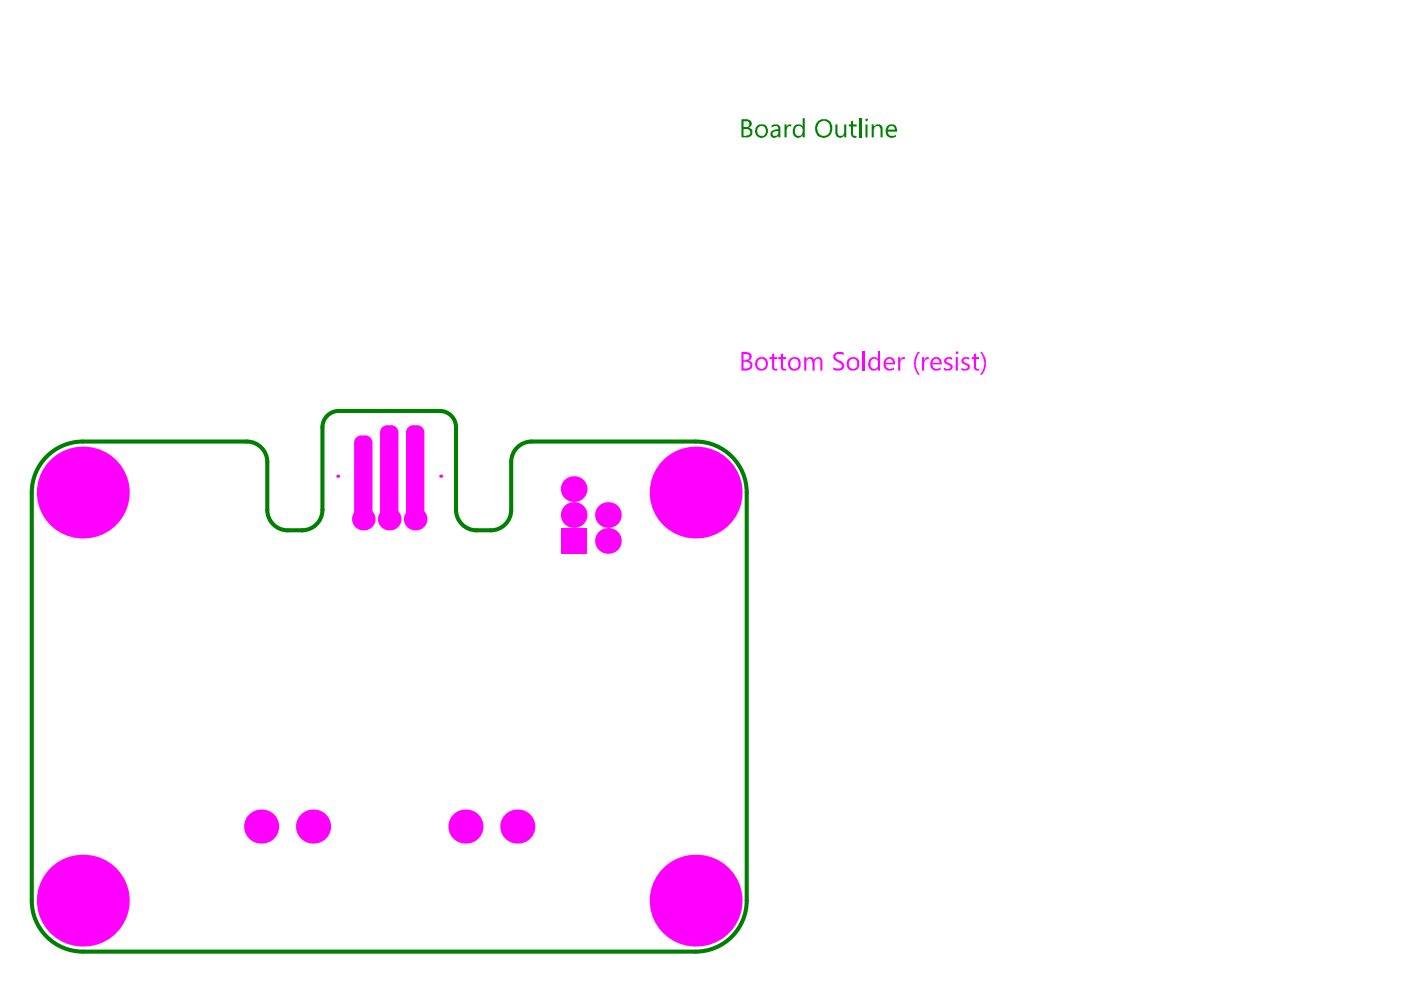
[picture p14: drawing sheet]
<svg xmlns="http://www.w3.org/2000/svg" width="297mm" height="210mm" viewBox="0 0 297 210" stroke-linecap="round" stroke-linejoin="round" font-family="sans-serif">
<path d="M17.5 93.6h34.8M56.7 97.9v10.2M68.4 90.6v17.5M71.8 87.1h21.4M96.7 90.6v17.5M108.4 97.9v10.2M112.7 93.6h34.8M6.7 104.4v86.6M61 112.4h3.2M101 112.4h3.1M158.3 104.5v86.5M17.6 201.8h129.9" fill="none" stroke="#008000" stroke-width=".87"/>
<g fill="#008000">
<path d="M166.3 26.4h.5v.5l.1-.1a.62 .62 0 0 1 .9-.4v.4h-.1a.31 .31 0 0 0-.4-.1 .31 .31 0 0 0-.2 .2l-.2 .1-.1 .4v1.7h-.5z"/>
<path d="M177.1 26.4h.5v1.6a.68 .68 0 0 0 .5 .8 .68 .68 0 0 0 .8-.4l.1-2h.4v2.7h-.4v-.4l-.1 .1a.89 .89 0 0 1-1 .4 .89 .89 0 0 1-.7-.7h-.1z"/>
<path d="M180.4 25.7l.5-.1v.8h.7v.4h-.7v1.8l.1 .2h.6v.3a.83 .83 0 0 1-1.2-.7v-1.6h-.4v-.4h.4z"/>
<path d="M157.6 25.7v1.2h.5a.62 .62 0 0 0 .8-.5 .62 .62 0 0 0-.7-.7zM157.6 27.4v1.4h.7v-.1a.59 .59 0 0 0 .8-.3l-.1-.8-.4-.2zM157.2 25.3h1.1a.94 .94 0 0 1 1 .6 .94 .94 0 0 1-.4 1.1l-.2 .1a.86 .86 0 0 1 .8 1.3l-.3 .5-.5 .2h-1.5z"/>
<path d="M160.7 27l-.1 .4a1.04 1.04 0 0 0 .2 1.1 1.04 1.04 0 0 0 1.1 .3 1.33 1.33 0 0 0 0-2l-.7-.1zM160.3 26.9a1.42 1.42 0 0 1 2-.3 1.42 1.42 0 0 1 .3 2 1.42 1.42 0 0 1-2 .3 1.54 1.54 0 0 1-.4-1.6z"/>
<path d="M163.8 28.1a.58 .58 0 0 0 .3 .7 .58 .58 0 0 0 .7-.1v-.1a.57 .57 0 0 0 .2-.8h-.6zM163.6 26.6a1.1 1.1 0 0 1 1.2-.2 1.1 1.1 0 0 1 .7 1v1.7h-.5v-.4a.86 .86 0 0 1-1.2 .4 .86 .86 0 0 1-.3-1.2l.4-.3 1.1-.2v-.3a.59 .59 0 0 0-1-.3l-.4 .2z"/>
<path d="M168.3 26.8a1.21 1.21 0 0 1 1.9 0v-1.7h.4v4h-.4v-.4a1.22 1.22 0 0 1-1.6 .3 1.22 1.22 0 0 1-.5-1.5zM168.6 27a1.65 1.65 0 0 0 .3 1.7 .88 .88 0 0 0 1.3-.8v-.4a.77 .77 0 0 0-.6-.8 .77 .77 0 0 0-.8 .3z"/>
<path d="M173.5 26.3a2.12 2.12 0 0 0 .5 2.4 1.44 1.44 0 0 0 2-1.6 1.38 1.38 0 0 0-.9-1.4 1.38 1.38 0 0 0-1.6 .6zM173.4 25.7a1.89 1.89 0 0 1 2.2-.2 1.89 1.89 0 0 1 .9 2.1 1.84 1.84 0 0 1-2.2 1.6 1.84 1.84 0 0 1-1.5-2.2l.1-.6z"/>
</g>
<path d="M182.4 25.1v4" fill="none" stroke="#008000" stroke-width=".44"/>
<g fill="#008000">
<path d="M184.8 26.4h.5v.4a1.02 1.02 0 0 1 1-.4 1.02 1.02 0 0 1 .8 .9v1.8h-.4v-1.5a.68 .68 0 0 0-.5-.9 .68 .68 0 0 0-.8 .7h-.1v1.7h-.5z"/>
<path d="M183.5 25.2a.32 .32 0 0 1 .4 0 .32 .32 0 0 1 0 .4 .32 .32 0 0 1-.4 0 .32 .32 0 0 1 0-.4zM183.5 26.4h.4v2.7h-.4z"/>
<path d="M188.4 26.9l-.2 .6h1.6l-.1-.2a.61 .61 0 0 0-.5-.6 .61 .61 0 0 0-.6 .2zM188.1 26.7a1.2 1.2 0 0 1 1.4-.3 1.2 1.2 0 0 1 .7 1.2v.3h-2v.1a1.06 1.06 0 0 0 1.8 .6v.3a1.33 1.33 0 0 1-1.6 .2 1.33 1.33 0 0 1-.6-1.5z"/>
</g>
<path d="M17.6 93.6a10.8 10.8 0 0 0-10.9 10.8M52.3 93.6a4.3 4.3 0 0 1 4.4 4.3M71.8 87.1a3.5 3.5 0 0 0-3.4 3.5M93.2 87.1a3.5 3.5 0 0 1 3.5 3.5M112.7 93.6a4.3 4.3 0 0 0-4.3 4.3M147.5 93.6a10.8 10.8 0 0 1 10.8 10.8M56.7 108.1a4.3 4.3 0 0 0 4.3 4.3M68.4 108.1a4.3 4.3 0 0 1-4.4 4.3M96.7 108.1a4.3 4.3 0 0 0 4.3 4.3M108.4 108.1a4.3 4.3 0 0 1-4.3 4.3M6.7 191a10.8 10.8 0 0 0 10.9 10.8M158.3 191a10.8 10.8 0 0 1-10.8 10.8" fill="none" stroke="#008000" stroke-width=".87"/>
<g fill="#f0f">
<path d="M163.7 75.1l.4-.2v.8h.7v.5h-.7v1.5a.44 .44 0 0 0 .2 .4 .44 .44 0 0 0 .5 0v.5a.82 .82 0 0 1-1.1-.8v-1.6h-.6v-.5h.6z"/>
<path d="M165.6 75.1l.4-.2v.8h.7v.5h-.7v1.5a.44 .44 0 0 0 .2 .4 .44 .44 0 0 0 .5 0v.5a.82 .82 0 0 1-1.1-.8v-1.6h-.6v-.5h.6z"/>
<path d="M170.5 75.7h.5v.5a.92 .92 0 0 1 .8-.5 .92 .92 0 0 1 .8 .6 .91 .91 0 0 1 1.1-.6 .91 .91 0 0 1 .7 1v1.9h-.5v-1.7a.63 .63 0 0 0-.4-.8 .63 .63 0 0 0-.8 .5v2h-.4v-1.8a.68 .68 0 0 0-.5-.6 .68 .68 0 0 0-.7 .2l-.1 2.2h-.5z"/>
<path d="M176.8 75.1a2.14 2.14 0 0 1 2.1-.4v.6a1.79 1.79 0 0 0-1.6-.1 .55 .55 0 0 0-.2 .5 .55 .55 0 0 0 .5 .5l.3 .2a1.34 1.34 0 0 1 1.1 1.3 1.3 1.3 0 0 1-1.8 .9l-.5-.2v-.6a1.55 1.55 0 0 0 1.7 .1 .47 .47 0 0 0-.2-.8l-.4-.3a1.4 1.4 0 0 1-1.1-1.1z"/>
<path d="M157.6 75.1v1.3l.6-.1a.61 .61 0 0 0 .7-.6 .61 .61 0 0 0-.7-.6zM157.6 76.7v1.4h.7a.72 .72 0 0 0 .7-.3 .72 .72 0 0 0 0-.8l-.6-.3zM157.2 74.6h1.1a1.15 1.15 0 0 1 1.1 .9l-.1 .5-.6 .5a1 1 0 0 1 .8 1.1 1 1 0 0 1-1 .9l-1.3 .1z"/>
<path d="M160.7 76.4l-.1 .4a1.07 1.07 0 0 0 .8 1.4 1.1 1.1 0 0 0 1-1.1 1.1 1.1 0 0 0-1.1-1.1zM160.4 76.2a1.37 1.37 0 0 1 1.8-.3 1.37 1.37 0 0 1 .5 1.7 1.18 1.18 0 0 1-1.4 1 1.25 1.25 0 0 1-1.1-1.8z"/>
<path d="M167.7 76.5a1.26 1.26 0 0 0 .5 1.7 1.06 1.06 0 0 0 1.1-1.4 .84 .84 0 0 0-1.3-.5zM167.4 76a1.48 1.48 0 0 1 2.2 .4 1.5 1.5 0 0 1-1.1 2.2 1.44 1.44 0 0 1-1.3-.9 1.44 1.44 0 0 1 .2-1.5z"/>
<path d="M180.1 76.5a1.26 1.26 0 0 0 .5 1.7 .99 .99 0 0 0 1.1-1.2v-.1a.89 .89 0 0 0-.6-.8 .89 .89 0 0 0-.9 .3zM179.9 76a1.4 1.4 0 0 1 2.3 .7 1.39 1.39 0 0 1-1.5 1.9 1.39 1.39 0 0 1-.9-2.2z"/>
</g>
<path d="M183.2 74.4v4.2" fill="none" stroke="#f0f" stroke-width=".44"/>
<g fill="#f0f">
<path d="M190.4 75.7h.5v.7l.4-.7h.6v.6v-.1a.82 .82 0 0 0-1 .9v1.5h-.5z"/>
<path d="M194.5 74.7l.5-.1-.2 .3a3.7 3.7 0 0 0 .2 4.5h-.4l-.4-.6-.4-1-.1-.7 .1-.2a3.2 3.2 0 0 1 .7-2.2z"/>
<path d="M195.5 75.7h.4v.7l.1-.4 .5-.3h.4v.6v-.1a.82 .82 0 0 0-1 .9v1.5h-.4z"/>
<path d="M200.2 76.2a1.31 1.31 0 0 1 1.7-.4v.5h-.1a.63 .63 0 0 0-.7-.3 .63 .63 0 0 0-.4 .5l.1 .3 .5 .2a.79 .79 0 0 1 .7 1 .79 .79 0 0 1-1 .6l-.9-.1v-.6a.94 .94 0 0 0 1.4 0l-.2-.4a1.43 1.43 0 0 1-1.2-1z"/>
<path d="M204 76a1.4 1.4 0 0 1 1.5-.2v.5l-.4-.1a.55 .55 0 0 0-.8 .1 .34 .34 0 0 0 0 .4 .34 .34 0 0 0 .3 .1l.3 .2a.73 .73 0 0 1 .7 .7 .73 .73 0 0 1-.5 .8v.1h-1l-.3-.1v-.6a.81 .81 0 0 0 1.4 0l-.1-.4a1.42 1.42 0 0 1-1.3-.9z"/>
<path d="M206.5 75.1l.4-.2v.8h.7v.5h-.7v1.8a.39 .39 0 0 0 .7 .1v.5a.82 .82 0 0 1-1.1-.8v-1.6h-.5v-.5h.5z"/>
<path d="M207.8 74.6h.4l.2 .3a3.5 3.5 0 0 1 .4 3.6l-.6 .9h-.4v-.1a3.6 3.6 0 0 0 0-4.7z"/>
<path d="M184.3 76.3a1.35 1.35 0 0 1 1.4-.5h.2l.2 .4v-1.8h.5v4.2h-.5v-.6a1.04 1.04 0 0 1-1.1 .6 1.04 1.04 0 0 1-.8-1l-.2-.6zM184.7 76.4l-.1 .4a1.19 1.19 0 0 0 .5 1.4 .82 .82 0 0 0 1-.9v-.4a.59 .59 0 0 0-.3-.7h-.2a.55 .55 0 0 0-.8 .1z"/>
<path d="M188 76.3l-.2 .6h1.5l-.1-.2a.64 .64 0 0 0-.4-.6 .64 .64 0 0 0-.7 .2zM187.7 76a1.22 1.22 0 0 1 1.8 .3l.3 .4v.6h-2a.92 .92 0 0 0 .5 .9 .92 .92 0 0 0 1-.2l.2-.1v.5a1.43 1.43 0 0 1-2-.6 1.91 1.91 0 0 1 .2-1.8z"/>
<path d="M197.8 76.5l-.1 .4h1.5v-.1a.74 .74 0 0 0-.5-.7 .74 .74 0 0 0-.8 .3zM197.6 76a1.27 1.27 0 0 1 2 .4l.1 .9h-2a.92 .92 0 0 0 .5 .9 .92 .92 0 0 0 1-.2l.2-.1v.5a1.43 1.43 0 0 1-2-.6 1.9 1.9 0 0 1 .2-1.8z"/>
<path d="M202.6 74.8a.31 .31 0 0 1 .6 0 .31 .31 0 0 1-.6 0zM202.6 75.7h.5v2.9h-.5z"/>
<path d="M76.6 109.4v1.5zM75.1 109.4h1.5v1.5a1.52 1.52 0 0 1-1.5-1.5z"/>
<path d="M77.5 109.4h1.5zM77.5 109.4h1.5a1.52 1.52 0 0 1-1.5 1.5z"/>
<path d="M77.5 92.3v1.5zM77.5 92.3a1.52 1.52 0 0 1 1.5 1.5h-1.5z"/>
<path d="M75.1 93.8h1.5zM75.4 92.9l.7-.5 .5-.1v1.5h-1.5z"/>
<path d="M87.6 109.4v1.5zM86.1 109.4h1.5v1.5a1.52 1.52 0 0 1-1.5-1.5z"/>
<path d="M88.5 109.4h1.5zM88.5 109.4h1.5a1.52 1.52 0 0 1-1.5 1.5z"/>
<path d="M88.5 90.2v1.5zM88.5 90.2a1.52 1.52 0 0 1 1.5 1.5h-1.5z"/>
<path d="M86.1 91.7h1.5zM86.4 90.8l.7-.6h.5v1.5h-1.5z"/>
<path d="M82.1 109.4v1.5zM80.6 109.4h1.5v1.5a1.52 1.52 0 0 1-1.5-1.5z"/>
<path d="M83 109.4h1.5zM83 109.4h1.5a1.52 1.52 0 0 1-1.5 1.5z"/>
<path d="M83 90.2v1.5zM83 90.2a1.52 1.52 0 0 1 1.5 1.5h-1.5z"/>
<path d="M80.6 91.7h1.5zM80.9 90.8l.7-.6h.5v1.5h-1.5z"/>
<circle cx="55.4" cy="175.3" r="3.6"/>
<circle cx="66.4" cy="175.3" r="3.6"/>
<circle cx="71.6" cy="101" r=".32"/>
<circle cx="77" cy="110.1" r="2.4"/>
<circle cx="82.5" cy="110.1" r="2.4"/>
<circle cx="17.6" cy="191" r="9.7"/>
<circle cx="17.6" cy="104.4" r="9.7"/>
<circle cx="93.4" cy="101" r=".32"/>
<circle cx="128.9" cy="114.7" r="2.73"/>
<circle cx="88" cy="110.1" r="2.4"/>
<circle cx="121.6" cy="109.2" r="2.73"/>
<circle cx="128.9" cy="109.2" r="2.73"/>
<circle cx="147.5" cy="104.4" r="9.7"/>
<circle cx="121.6" cy="103.7" r="2.73"/>
<circle cx="98.7" cy="175.3" r="3.6"/>
<circle cx="109.7" cy="175.3" r="3.6"/>
<circle cx="147.5" cy="191" r="9.7"/>
</g>
<g fill="#f0f">
<path d="M118.9 112h5.5v5.4h-5.5z" fill-rule="evenodd"/>
<path d="M75.1 93.8l1.5-1.5h.9l1.5 1.5v15.6l-1.5 1.5h-.9l-1.5-1.5z" fill-rule="evenodd"/>
<path d="M86.1 91.7l1.5-1.5h.9l1.5 1.5v17.7l-1.5 1.5h-.9l-1.5-1.5z" fill-rule="evenodd"/>
<path d="M80.6 91.7l1.5-1.5h.9l1.5 1.5v17.7l-1.5 1.5h-.9l-1.5-1.5z" fill-rule="evenodd"/>
</g>
</svg>
